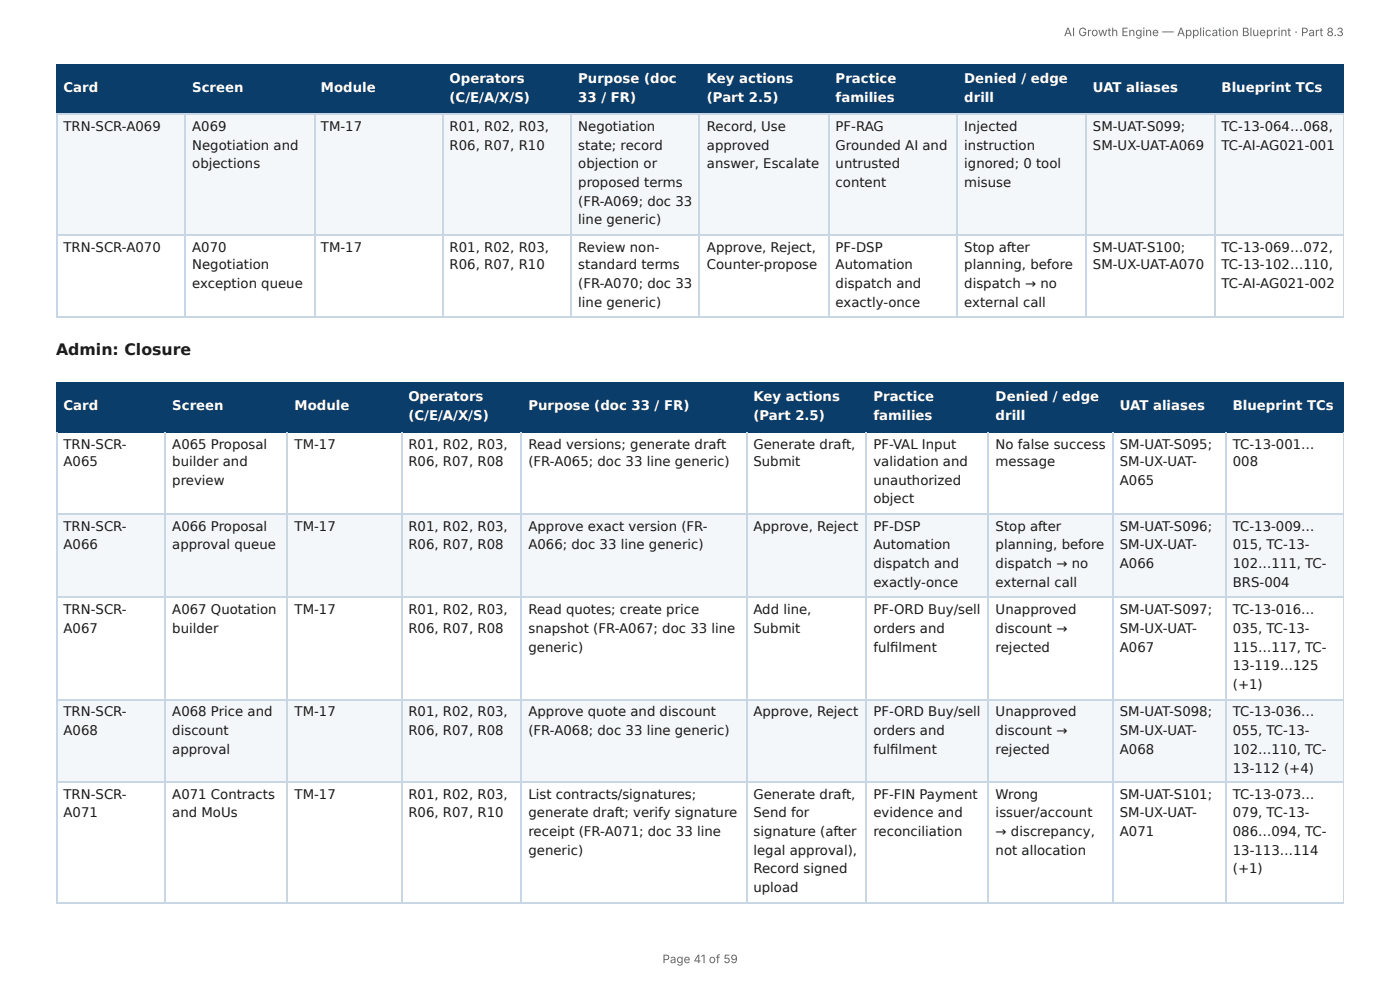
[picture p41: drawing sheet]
<svg xmlns="http://www.w3.org/2000/svg" width="297mm" height="210mm" viewBox="0 0 297 210" stroke-linecap="round" stroke-linejoin="round" font-family="sans-serif">
<defs><g id="words">
<text font-size="3.3" fill="#1a1a1a" x="11.9" y="75.4">Admin: Closure</text>
<g font-size="2.8" fill="#fff">
<text x="95.5" y="17.7">Operators</text>
<text x="122.8" y="17.7">Purpose (doc</text>
<text x="150.1" y="17.7">Key actions</text>
<text x="177.5" y="17.7">Practice</text>
<text x="204.8" y="17.7">Denied / edge</text>
<text x="13.5" y="19.6">Card</text>
<text x="40.8" y="19.6">Screen</text>
<text x="68.2" y="19.6">Module</text>
<text x="95.5" y="21.7">(C/E/A/X/S)</text>
<text x="122.8" y="21.7">33 / FR)</text>
<text x="150.1" y="21.7">(Part 2.5)</text>
<text x="177.5" y="21.7">families</text>
<text x="204.8" y="21.7">drill</text>
<text x="232.1" y="19.6">UAT aliases</text>
<text x="259.5" y="19.6">Blueprint TCs</text>
<text x="13.5" y="87">Card</text>
<text x="36.6" y="87">Screen</text>
<text x="62.6" y="87">Module</text>
<text x="86.7" y="85.2">Operators</text>
<text x="86.7" y="89.2">(C/E/A/X/S)</text>
<text x="112.2" y="87">Purpose (doc 33 / FR)</text>
<text x="160" y="85.2">Key actions</text>
<text x="160" y="89.2">(Part 2.5)</text>
<text x="185.5" y="85.2">Practice</text>
<text x="185.5" y="89.2">families</text>
<text x="211.5" y="85.2">Denied / edge</text>
<text x="211.5" y="89.2">drill</text>
<text x="237.8" y="87">UAT aliases</text>
<text x="261.9" y="87">Blueprint TCs</text>
</g>
<g font-size="2.8" fill="#1a1a1a">
<text x="13.5" y="27.8">TRN-SCR-A069</text>
<text x="40.8" y="27.8">A069</text>
<text x="68.2" y="27.8">TM-17</text>
<text x="95.5" y="27.8">R01, R02, R03,</text>
<text x="122.8" y="27.8">Negotiation</text>
<text x="150.1" y="27.8">Record, Use</text>
<text x="177.5" y="27.8">PF-RAG</text>
<text x="204.8" y="27.8">Injected</text>
<text x="232.1" y="27.8">SM-UAT-S099;</text>
<text x="259.5" y="27.8">TC-13-064…068,</text>
<text x="40.8" y="31.8">Negotiation and</text>
<text x="40.8" y="35.7">objections</text>
<text x="95.5" y="31.8">R06, R07, R10</text>
<text x="122.8" y="31.8">state; record</text>
<text x="122.8" y="35.7">objection or</text>
<text x="150.1" y="31.8">approved</text>
<text x="150.1" y="35.7">answer, Escalate</text>
<text x="177.5" y="31.8">Grounded AI and</text>
<text x="177.5" y="35.7">untrusted</text>
<text x="204.8" y="31.8">instruction</text>
<text x="204.8" y="35.7">ignored; 0 tool</text>
<text x="232.1" y="31.8">SM-UX-UAT-A069</text>
<text x="259.5" y="31.8">TC-AI-AG021-001</text>
<text x="122.8" y="39.7">proposed terms</text>
<text x="177.5" y="39.7">content</text>
<text x="204.8" y="39.7">misuse</text>
<text x="122.8" y="43.7">(FR-A069; doc 33</text>
<text x="122.8" y="47.6">line generic)</text>
<text x="13.5" y="53.4">TRN-SCR-A070</text>
<text x="40.8" y="53.4">A070</text>
<text x="68.2" y="53.4">TM-17</text>
<text x="95.5" y="53.4">R01, R02, R03,</text>
<text x="122.8" y="53.4">Review non-</text>
<text x="150.1" y="53.4">Approve, Reject,</text>
<text x="177.5" y="53.4">PF-DSP</text>
<text x="204.8" y="53.4">Stop after</text>
<text x="232.1" y="53.4">SM-UAT-S100;</text>
<text x="259.5" y="53.4">TC-13-069…072,</text>
<text x="40.8" y="57.2">Negotiation</text>
<text x="95.5" y="57.2">R06, R07, R10</text>
<text x="122.8" y="57.2">standard terms</text>
<text x="150.1" y="57.2">Counter-propose</text>
<text x="177.5" y="57.2">Automation</text>
<text x="204.8" y="57.2">planning, before</text>
<text x="232.1" y="57.2">SM-UX-UAT-A070</text>
<text x="259.5" y="57.2">TC-13-102…110,</text>
<text x="40.8" y="61.1">exception queue</text>
<text x="122.8" y="61.1">(FR-A070; doc 33</text>
<text x="122.8" y="65.1">line generic)</text>
<text x="177.5" y="61.1">dispatch and</text>
<text x="177.5" y="65.1">exactly-once</text>
<text x="204.8" y="61.1">dispatch → no</text>
<text x="204.8" y="65.1">external call</text>
<text x="259.5" y="61.1">TC-AI-AG021-002</text>
<text x="13.5" y="95.3">TRN-SCR-</text>
<text x="36.6" y="95.3">A065 Proposal</text>
<text x="62.6" y="95.3">TM-17</text>
<text x="86.7" y="95.3">R01, R02, R03,</text>
<text x="112.2" y="95.3">Read versions; generate draft</text>
<text x="160" y="95.3">Generate draft,</text>
<text x="185.5" y="95.3">PF-VAL Input</text>
<text x="211.5" y="95.3">No false success</text>
<text x="237.8" y="95.3">SM-UAT-S095;</text>
<text x="261.9" y="95.3">TC-13-001…</text>
<text x="13.5" y="99">A065</text>
<text x="36.6" y="99">builder and</text>
<text x="86.7" y="99">R06, R07, R08</text>
<text x="112.2" y="99">(FR-A065; doc 33 line generic)</text>
<text x="160" y="99">Submit</text>
<text x="185.5" y="99">validation and</text>
<text x="211.5" y="99">message</text>
<text x="237.8" y="99">SM-UX-UAT-</text>
<text x="261.9" y="99">008</text>
<text x="36.6" y="102.9">preview</text>
<text x="185.5" y="102.9">unauthorized</text>
<text x="185.5" y="106.9">object</text>
<text x="237.8" y="102.9">A065</text>
<text x="13.5" y="112.7">TRN-SCR-</text>
<text x="36.6" y="112.7">A066 Proposal</text>
<text x="62.6" y="112.7">TM-17</text>
<text x="86.7" y="112.7">R01, R02, R03,</text>
<text x="112.2" y="112.7">Approve exact version (FR-</text>
<text x="160" y="112.7">Approve, Reject</text>
<text x="185.5" y="112.7">PF-DSP</text>
<text x="211.5" y="112.7">Stop after</text>
<text x="237.8" y="112.7">SM-UAT-S096;</text>
<text x="261.9" y="112.7">TC-13-009…</text>
<text x="13.5" y="116.7">A066</text>
<text x="36.6" y="116.7">approval queue</text>
<text x="86.7" y="116.7">R06, R07, R08</text>
<text x="112.2" y="116.7">A066; doc 33 line generic)</text>
<text x="185.5" y="116.7">Automation</text>
<text x="211.5" y="116.7">planning, before</text>
<text x="237.8" y="116.7">SM-UX-UAT-</text>
<text x="261.9" y="116.7">015, TC-13-</text>
<text x="185.5" y="120.7">dispatch and</text>
<text x="185.5" y="124.6">exactly-once</text>
<text x="211.5" y="120.7">dispatch → no</text>
<text x="211.5" y="124.6">external call</text>
<text x="237.8" y="120.7">A066</text>
<text x="261.9" y="120.7">102…111, TC-</text>
<text x="261.9" y="124.6">BRS-004</text>
<text x="13.5" y="130.4">TRN-SCR-</text>
<text x="36.6" y="130.4">A067 Quotation</text>
<text x="62.6" y="130.4">TM-17</text>
<text x="86.7" y="130.4">R01, R02, R03,</text>
<text x="112.2" y="130.4">Read quotes; create price</text>
<text x="160" y="130.4">Add line,</text>
<text x="185.5" y="130.4">PF-ORD Buy/sell</text>
<text x="211.5" y="130.4">Unapproved</text>
<text x="237.8" y="130.4">SM-UAT-S097;</text>
<text x="261.9" y="130.4">TC-13-016…</text>
<text x="13.5" y="134.4">A067</text>
<text x="36.6" y="134.4">builder</text>
<text x="86.7" y="134.4">R06, R07, R08</text>
<text x="112.2" y="134.4">snapshot (FR-A067; doc 33 line</text>
<text x="160" y="134.4">Submit</text>
<text x="185.5" y="134.4">orders and</text>
<text x="211.5" y="134.4">discount →</text>
<text x="237.8" y="134.4">SM-UX-UAT-</text>
<text x="261.9" y="134.4">035, TC-13-</text>
<text x="112.2" y="138.4">generic)</text>
<text x="185.5" y="138.4">fulfi lment</text>
<text x="211.5" y="138.4">rejected</text>
<text x="237.8" y="138.4">A067</text>
<text x="261.9" y="138.4">115…117, TC-</text>
<text x="261.9" y="142.3">13-119…125</text>
<text x="261.9" y="146.3">(+1)</text>
<text x="13.5" y="152.1">TRN-SCR-</text>
<text x="36.6" y="152.1">A068 Price and</text>
<text x="62.6" y="152.1">TM-17</text>
<text x="86.7" y="152.1">R01, R02, R03,</text>
<text x="112.2" y="152.1">Approve quote and discount</text>
<text x="160" y="152.1">Approve, Reject</text>
<text x="185.5" y="152.1">PF-ORD Buy/sell</text>
<text x="211.5" y="152.1">Unapproved</text>
<text x="237.8" y="152.1">SM-UAT-S098;</text>
<text x="261.9" y="152.1">TC-13-036…</text>
<text x="13.5" y="156.1">A068</text>
<text x="36.6" y="156.1">discount</text>
<text x="36.6" y="160.1">approval</text>
<text x="86.7" y="156.1">R06, R07, R08</text>
<text x="112.2" y="156.1">(FR-A068; doc 33 line generic)</text>
<text x="185.5" y="156.1">orders and</text>
<text x="185.5" y="160.1">fulfi lment</text>
<text x="211.5" y="156.1">discount →</text>
<text x="211.5" y="160.1">rejected</text>
<text x="237.8" y="156.1">SM-UX-UAT-</text>
<text x="237.8" y="160.1">A068</text>
<text x="261.9" y="156.1">055, TC-13-</text>
<text x="261.9" y="160.1">102…110, TC-</text>
<text x="261.9" y="164">13-112 (+4)</text>
<text x="13.5" y="169.6">TRN-SCR-</text>
<text x="13.5" y="173.6">A071</text>
<text x="36.6" y="169.6">A071 Contracts</text>
<text x="36.6" y="173.6">and MoUs</text>
<text x="62.6" y="169.6">TM-17</text>
<text x="86.7" y="169.6">R01, R02, R03,</text>
<text x="86.7" y="173.6">R06, R07, R10</text>
<text x="112.2" y="169.6">List contracts/signatures;</text>
<text x="112.2" y="173.6">generate draft; verify signature</text>
<text x="160" y="169.6">Generate draft,</text>
<text x="160" y="173.6">Send for</text>
<text x="185.5" y="169.6">PF-FIN Payment</text>
<text x="185.5" y="173.6">evidence and</text>
<text x="211.5" y="169.6">Wrong</text>
<text x="211.5" y="173.6">issuer/account</text>
<text x="237.8" y="169.6">SM-UAT-S101;</text>
<text x="237.8" y="173.6">SM-UX-UAT-</text>
<text x="261.9" y="169.6">TC-13-073…</text>
<text x="261.9" y="173.6">079, TC-13-</text>
<text x="112.2" y="177.5">receipt (FR-A071; doc 33 line</text>
<text x="160" y="177.5">signature (after</text>
<text x="185.5" y="177.5">reconciliation</text>
<text x="211.5" y="177.5">→ discrepancy,</text>
<text x="237.8" y="177.5">A071</text>
<text x="261.9" y="177.5">086…094, TC-</text>
<text x="112.2" y="181.5">generic)</text>
<text x="160" y="181.5">legal approval),</text>
<text x="160" y="185.5">Record signed</text>
<text x="211.5" y="181.5">not allocation</text>
<text x="261.9" y="181.5">13-113…114</text>
<text x="261.9" y="185.5">(+1)</text>
<text x="160" y="189.4">upload</text>
</g>
<g font-size="2.5" fill="#666">
<text x="226" y="7.7">AI Growth Engine — Application Blueprint · Part 8.3</text>
<text x="140.7" y="204.5">Page 41 of 59</text>
</g>
</g></defs>
<g fill="#0b3d6b">
<path d="M12.2 14h27.2v10.1h-27.2z"/>
<path d="M39.4 14h27.3v10.1h-27.3z"/>
<path d="M66.7 14h27.2v10.1h-27.2z"/>
<path d="M93.9 14h27.5v10.1h-27.5z"/>
<path d="M121.4 14h27.3v10.1h-27.3z"/>
<path d="M148.7 14h27.2v10.1h-27.2z"/>
<path d="M175.9 14h27.6v10.1h-27.6z"/>
<path d="M203.5 14h27.2v10.1h-27.2z"/>
<path d="M230.7 14h27.3v10.1h-27.3z"/>
<path d="M258 14h27.4v10.1h-27.4z"/>
</g>
<g fill="#f4f7fa">
<path d="M12.2 24.1h27.2v25.6h-27.2z"/>
<path d="M39.4 24.1h27.3v25.6h-27.3z"/>
<path d="M66.7 24.1h27.2v25.6h-27.2z"/>
<path d="M93.9 24.1h27.5v25.6h-27.5z"/>
<path d="M121.4 24.1h27.3v25.6h-27.3z"/>
<path d="M148.7 24.1h27.2v25.6h-27.2z"/>
<path d="M175.9 24.1h27.6v25.6h-27.6z"/>
<path d="M203.5 24.1h27.2v25.6h-27.2z"/>
<path d="M230.7 24.1h27.3v25.6h-27.3z"/>
<path d="M258 24.1h27.4v25.6h-27.4z"/>
</g>
<path d="M11.9 13.9h273.5M12 13.8v10.5M39.3 13.8v10.5M66.8 13.8v10.5M94.1 13.8v10.5M121.3 13.8v10.5M148.6 13.8v10.5M176.1 13.8v10.5M203.3 13.8v10.5M230.6 13.8v10.5M258.1 13.8v10.5M11.9 24.2h273.5" fill="none" stroke="#0b3d6b" stroke-width=".26"/>
<path d="M285.3 13.8v10.5" fill="none" stroke="#0b3d6b" stroke-width=".21"/>
<g fill="none" stroke="#c9d6e3" stroke-width=".26">
<path d="M11.9 24.2h273.5M12 24.3v43.2M39.3 24.3v43.2M66.8 24.3v43.2M94.1 24.3v43.2M121.3 24.3v43.2M148.6 24.3v43.2M176.1 24.3v43.2M203.3 24.3v43.2M230.6 24.3v43.2M258.1 24.3v43.2M11.9 49.9h273.5"/>
<path d="M11.9 67.3h273.5"/>
</g>
<path d="M285.3 24.3v43.2" fill="none" stroke="#c9d6e3" stroke-width=".21"/>
<g fill="#0b3d6b">
<path d="M12.2 81.2h23v10.3h-23z"/>
<path d="M35.2 81.2h25.9v10.3h-25.9z"/>
<path d="M61.1 81.2h24.1v10.3h-24.1z"/>
<path d="M85.2 81.2h25.7v10.3h-25.7z"/>
<path d="M110.9 81.2h47.6v10.3h-47.6z"/>
<path d="M158.5 81.2h25.6v10.3h-25.6z"/>
<path d="M184.1 81.2h26v10.3h-26z"/>
<path d="M210.1 81.2h26.2v10.3h-26.2z"/>
<path d="M236.3 81.2h24v10.3h-24z"/>
<path d="M260.3 81.2h25.1v10.3h-25.1z"/>
</g>
<g fill="#f4f7fa">
<path d="M12.2 109.3h23v17.7h-23z"/>
<path d="M35.2 109.3h25.9v17.7h-25.9z"/>
<path d="M61.1 109.3h24.1v17.7h-24.1z"/>
<path d="M85.2 109.3h25.7v17.7h-25.7z"/>
<path d="M110.9 109.3h47.6v17.7h-47.6z"/>
<path d="M158.5 109.3h25.6v17.7h-25.6z"/>
<path d="M184.1 109.3h26v17.7h-26z"/>
<path d="M210.1 109.3h26.2v17.7h-26.2z"/>
<path d="M236.3 109.3h24v17.7h-24z"/>
<path d="M260.3 109.3h25.1v17.7h-25.1z"/>
<path d="M12.2 148.4h23v17.8h-23z"/>
<path d="M35.2 148.4h25.9v17.8h-25.9z"/>
<path d="M61.1 148.4h24.1v17.8h-24.1z"/>
<path d="M85.2 148.4h25.7v17.8h-25.7z"/>
<path d="M110.9 148.4h47.6v17.8h-47.6z"/>
<path d="M158.5 148.4h25.6v17.8h-25.6z"/>
<path d="M184.1 148.4h26v17.8h-26z"/>
<path d="M210.1 148.4h26.2v17.8h-26.2z"/>
<path d="M236.3 148.4h24v17.8h-24z"/>
<path d="M260.3 148.4h25.1v17.8h-25.1z"/>
</g>
<path d="M11.9 81.4h273.5M11.9 91.7h273.5M12 81.2v10.6M35.1 81.2v10.6M61 81.2v10.6M85.3 81.2v10.6M110.7 81.2v10.6M158.6 81.2v10.6M184 81.2v10.6M209.9 81.2v10.6M236.4 81.2v10.6M260.5 81.2v10.6" fill="none" stroke="#0b3d6b" stroke-width=".26"/>
<path d="M285.3 81.2v10.6" fill="none" stroke="#0b3d6b" stroke-width=".21"/>
<g fill="none" stroke="#c9d6e3" stroke-width=".26">
<path d="M12 91.8v100M35.1 91.8v100M61 91.8v100M85.3 91.8v100M110.7 91.8v100M158.6 91.8v100M184 91.8v100M209.9 91.8v100M236.4 91.8v100M260.5 91.8v100M11.9 109.1h273.5M11.9 126.9h273.5"/>
<path d="M11.9 148.6h273.5M11.9 166h273.5M11.9 191.7h273.5"/>
</g>
<path d="M285.3 91.8v100" fill="none" stroke="#c9d6e3" stroke-width=".21"/>
<use href="#words"/>
</svg>
